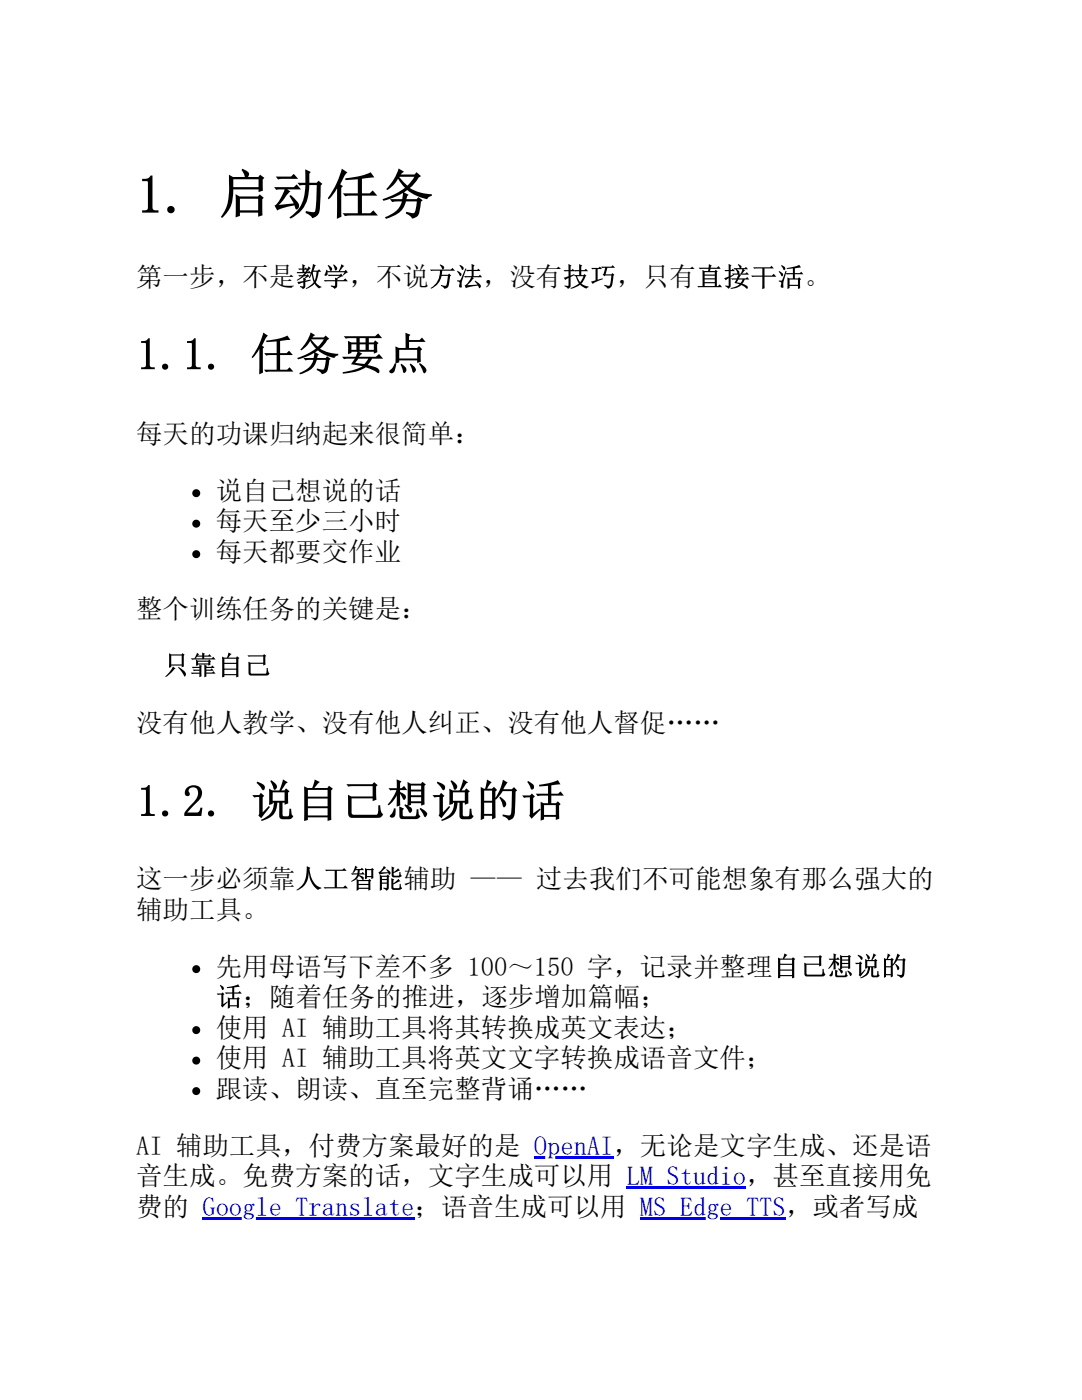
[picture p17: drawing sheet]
<svg xmlns="http://www.w3.org/2000/svg" width="216mm" height="279mm" viewBox="0 0 216 279" stroke-linecap="round" stroke-linejoin="round" font-family="sans-serif">
<defs><g id="words">
<text font-size="10.6" x="27.2" y="42.6">1. 启动任务</text>
<g font-size="8.8">
<text x="27.2" y="73.8">1.1. 任务要点</text>
<text x="27.2" y="163">1.2. 说自己想说的话</text>
</g>
<g font-size="5.3">
<text x="27.2" y="57.2">第一步，不是教学，不说方法，没有技巧，只有直接干活。</text>
<text x="27.2" y="88.4">每天的功课归纳起来很简单：</text>
<text x="43" y="99.7">说自己想说的话</text>
<text x="43" y="105.8">每天至少三小时</text>
<text x="43" y="111.9">每天都要交作业</text>
<text x="27.2" y="123.3">整个训练任务的关键是：</text>
<text x="32.5" y="134.7">只靠自己</text>
<text x="27.2" y="146.1">没有他人教学、没有他人纠正、没有他人督促……</text>
<text x="27.2" y="177.3">这一步必须靠人工智能辅助 —— 过去我们不可能想象有那么强大的</text>
<text x="27.2" y="183.4">辅助工具。</text>
<text x="43" y="194.7">先用母语写下差不多 100～150 字，记录并整理自己想说的</text>
<text x="43" y="200.8">话；随着任务的推进，逐步增加篇幅；</text>
<text x="43" y="206.9">使用 AI 辅助工具将其转换成英文表达；</text>
<text x="43" y="213">使用 AI 辅助工具将英文文字转换成语音文件；</text>
<text x="43" y="219.1">跟读、朗读、直至完整背诵……</text>
<text x="27.2" y="230.5">AI 辅助工具，付费方案最好的是 OpenAI，无论是文字生成、还是语</text>
<text x="27.2" y="236.5">音生成。免费方案的话，文字生成可以用 LM Studio，甚至直接用免</text>
<text x="27.2" y="242.6">费的 Google Translate；语音生成可以用 MS Edge TTS，或者写成</text>
</g>
</g></defs>
<g fill="#000">
<circle cx="39.2" cy="98.4" r=".79"/>
<circle cx="39.2" cy="110.6" r=".79"/>
<circle cx="39.2" cy="104.5" r=".79"/>
<circle cx="39.2" cy="193.4" r=".79"/>
<circle cx="39.2" cy="211.7" r=".79"/>
<circle cx="39.2" cy="217.8" r=".79"/>
<circle cx="39.2" cy="205.6" r=".79"/>
</g>
<g fill="#00e">
<path d="M106.5 230.7h15.9v.5h-15.9z"/>
<path d="M125.1 236.8h23.8v.5h-23.8z"/>
<path d="M40.4 242.9h42.3v.5h-42.3z"/>
<path d="M127.7 242.9h29.1v.5h-29.1z"/>
</g>
<use href="#words"/>
</svg>
